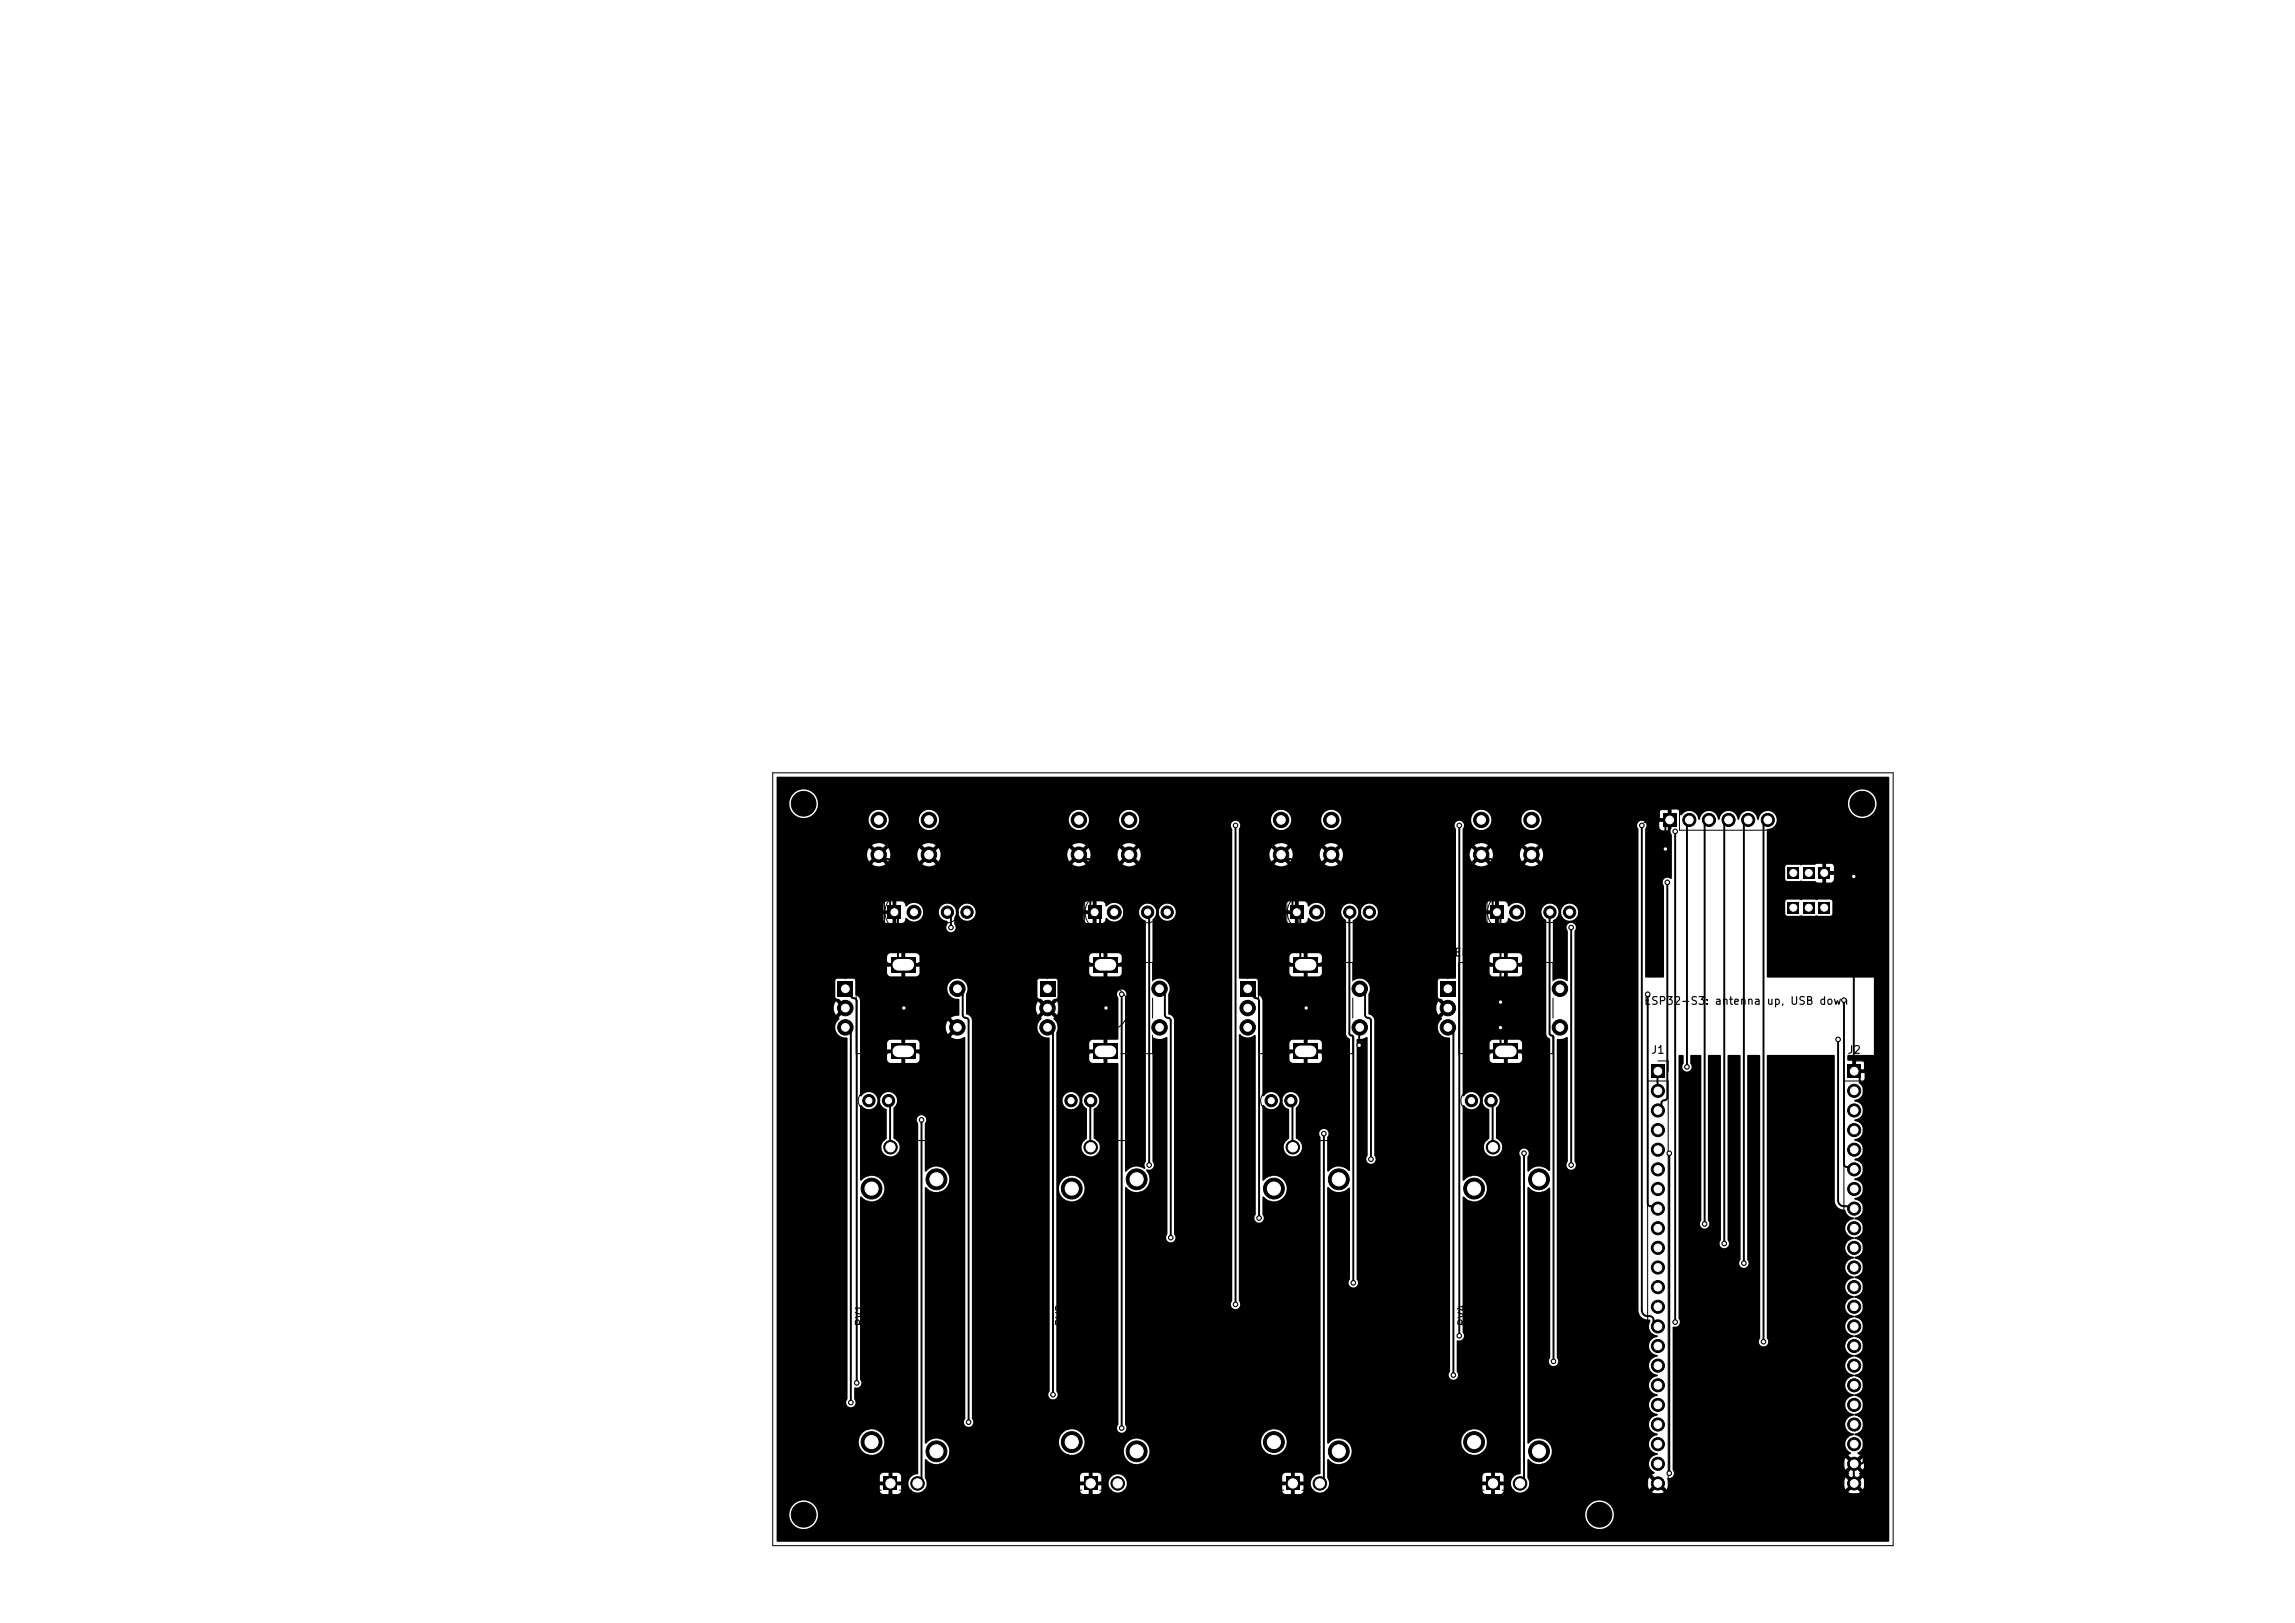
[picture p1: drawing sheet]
<svg xmlns="http://www.w3.org/2000/svg" width="297mm" height="210mm" viewBox="0 0 297 210" stroke-linecap="round" stroke-linejoin="round" font-family="sans-serif">
<defs><g id="words">
<g font-size="1">
<text x="214.1" y="107.1" transform="rotate(-90 214.1 107.1)">J4</text>
<text x="188.1" y="124">ENC4</text>
<text x="212.7" y="130.3">ESP32-S3: antenna</text>
<text x="228.5" y="130.3">up, USB down</text>
<text x="213.6" y="136.6">J1</text>
<text x="239" y="136.6">J2</text>
<text x="112" y="171.7" transform="rotate(-90 112 171.7)">RV1</text>
<text x="137.9" y="171.7" transform="rotate(-90 137.9 171.7)">RV2</text>
<text x="190" y="171.7" transform="rotate(-90 190 171.7)">RV4</text>
</g>
</g></defs>
<g fill="#000">
<path d="M114.8 117.1h1.8v1.8h-1.8zM140.8 117.1h1.8v1.8h-1.8zM166.9 117.1h1.8v1.8h-1.8zM192.8 117.1h1.8v1.8h-1.8zM215.2 105.2h1.7v1.7h-1.7zM231.3 112.2h1.5v1.5h-1.5zM231.3 116.7h1.5v1.5h-1.5zM233.3 112.2h1.5v1.5h-1.5zM233.3 116.7h1.5v1.5h-1.5zM235.3 112.2h1.5v1.5h-1.5zM235.3 116.7h1.5v1.5h-1.5zM100.5 100.6l143.9-.1 .1 .1v98.8l-.1 .1h-143.8l-.1-3.6h1.6a1.85 1.85 0 0 0 1.9 2 1.85 1.85 0 0 0 1.9-2h99.2v.2a1.85 1.85 0 0 0 2.9 1.5 1.85 1.85 0 0 0 0-3.2 1.85 1.85 0 0 0-2.9 1.5h-99.2l-.1-.3a1.85 1.85 0 0 0-1.9-1.5 1.85 1.85 0 0 0-1.8 1.8h-1.6v-4.9h13.4v.7h.8v.5h-.8v.9l.4 .2h.7v-.8h.5v.8h.9l.2-.4v-.7h-.8v-.3h1.8a1.19 1.19 0 0 0 1.5 1.2 1.19 1.19 0 0 0 .6-1.9v-.2h20.1v.7h.8v.5h-.8v.9l.4 .2h.7v-.8h.5v.8h.7l.3-.1 .1-.3v-.7h-.8v-.3h1.8v.1a1.18 1.18 0 0 0 1.7 1 1.18 1.18 0 0 0 .2-2h20.5v.7h.9v.5h-.9l.1 .9 .4 .2h.7v-.8h.5v.8h.8l.3-.4v-.7h-.8v-.3h1.7a1.19 1.19 0 0 0 1.6 1.2 1.19 1.19 0 0 0 .5-1.9v-.2h20.1v.7h.9v.5h-.9l.1 .9 .4 .2h.7v-.8h.5v.8h.7l.3-.1 .1-.3v-.7h-.8v-.3h1.7v.1a1.19 1.19 0 0 0 1.7 1 1.19 1.19 0 0 0 .5-1.8v-2.3l.1-.1a1.67 1.67 0 0 0 2.5 .3 1.67 1.67 0 0 0 0-2.5 1.67 1.67 0 0 0-2.5 .2l-.1-.1v-33l.1-.1a1.74 1.74 0 0 0 2.7 .1l.1 .1v21.9a.61 .61 0 0 0 .1 .9 .61 .61 0 0 0 .8-.1 .61 .61 0 0 0 0-.8v-41.2l.1-.1a1.98 1.98 0 0 0 1.2-.2l.1 16.1a.62 .62 0 0 0 .1 .9 .62 .62 0 0 0 .8-.1 .62 .62 0 0 0 0-.8v-29.9a.61 .61 0 0 0-.1-.8 .61 .61 0 0 0-.9 0 .61 .61 0 0 0 .1 .9v6.3l-.1 .2-.2-.2a1.53 1.53 0 0 0-1.6 .1v-7.8a1.17 1.17 0 0 0 .7-1.2h.3v.2a1.1 1.1 0 0 0 1.7 .9 1.1 1.1 0 0 0 0-1.9 1.1 1.1 0 0 0-1.7 .8h-.3v-.1a1.11 1.11 0 0 0-1.8-.6 1.11 1.11 0 0 0 .2 1.8v14.7a.98 .98 0 0 0 .5 .8v16.9l-.1 .1a1.78 1.78 0 0 0-2.7 .1l-.1-.1v-1.8a.62 .62 0 0 0 0-.9 .62 .62 0 0 0-.9 0 .62 .62 0 0 0 0 .9v40.9l-.1 .2a1.18 1.18 0 0 0-1.2 1.1h-1.7v-.2h.8l-.1-.9-.4-.2h-.6v.8h-.5v-.8h-.9l-.3 .4h-20.1v-2.1l.1-.1h.2a1.65 1.65 0 0 0 2.4 .2 1.65 1.65 0 0 0-.2-2.5h14.9v.2a1.66 1.66 0 0 0 2.5 1.3 1.66 1.66 0 0 0 0-2.8 1.66 1.66 0 0 0-2.5 1.3l-14.9-.1a1.78 1.78 0 0 0-2.4 .4l-.1-.1v-33l.1-.1h.2a1.69 1.69 0 0 0 2.6 .1l.1 .1v11.8a.61 .61 0 0 0 .1 .8 .61 .61 0 0 0 .8 0 .61 .61 0 0 0 0-.9v-31l.1-.1a1.98 1.98 0 0 0 1.2-.2l.1 15.4a.62 .62 0 0 0 0 .8 .62 .62 0 0 0 .9 0 .62 .62 0 0 0-.1-.9v-17.4a1 1 0 0 0-.7-.9v-.9h8.8v.5l.3 .5 .7-.7 .2 .2 .1 .1-.7 .8 .1 .1a1.33 1.33 0 0 0-.4 1.6 1.33 1.33 0 0 0 1.4 .8l.1 .2v43.1a.62 .62 0 0 0-.1 .8 .62 .62 0 0 0 .9 0 .62 .62 0 0 0 0-.8v-4l.2-.1a.63 .63 0 0 0 .7-.3 .63 .63 0 0 0-.1-.7v-17.5l.1-.1a1.67 1.67 0 0 0 2.5 .3 1.67 1.67 0 0 0 0-2.5 1.67 1.67 0 0 0-2.5 .2l-.1-.1v-9.6l.1-.1a1.13 1.13 0 0 0 1.3 .5 1.13 1.13 0 0 0 .8-1.2h.4v.2a1.16 1.16 0 0 0 .8 1v3.9a1.18 1.18 0 0 0-.4 1.8 1.18 1.18 0 0 0 1.8 0 1.18 1.18 0 0 0-.4-1.8l-.1-.2v-3.9a1.11 1.11 0 0 0-.1-1.8 1.11 1.11 0 0 0-1.6 .8h-.4v-.1a1.12 1.12 0 0 0-.9-.9 1.12 1.12 0 0 0-1.2 .6l-.1-.2v-6.7h3.5v.8h.7v.5h-.7v.8l.1 .3 .3 .1h1.4v-.7h.5v.7h1.5l.2-.1 .2-.3v-.8h-.8v-.5h.8v-.9l-.2-.2-.2-.2h-1.5v.8h-.5v-.8h-1.4l-.3 .2-.1 .3h-3.5v-11.2h3.5v.8h.7v.5h-.7v.8l.1 .3 .3 .1h1.4v-.7h.5v.7h1.5l.2-.1 .2-.3v-.8h-.8v-.5h.8v-.9l-.2-.2-.2-.2h-1.5v.8h-.5v-.8h-1.4l-.3 .2-.1 .3h-3.5v-6.7h3v.7h1.1l-.1 .2 .1 .3h-1.1v.7l.2 .3 .2 .1h.8v-1l.2 .1 .3-.1v1h.7a.67 .67 0 0 0 .5-.6h.1a1.21 1.21 0 0 0 1.8 .1 1.21 1.21 0 0 0 0-1.8 1.21 1.21 0 0 0-1.8 .2h-.1a.65 .65 0 0 0-.5-.7h-.7v1.1l-.2-.1-.3 .1v-1.1l-.9 .1-.3 .4h-3v-6.6h.9v.4l.3 .6 .7-.7 .3 .3-.7 .7a1.48 1.48 0 0 0 1.8 0l-.7-.7 .3-.3 .7 .7 .3-.6v-.4h3.5v.4l.3 .6 .7-.7 .3 .3-.7 .7 .1 .1a1.49 1.49 0 0 0 1.7-.1l-.7-.7 .3-.3 .7 .7 .1-.1a1.49 1.49 0 0 0-.1-1.7l-.7 .7-.3-.3 .7-.7-.1-.1a1.49 1.49 0 0 0-1.7 .1l.7 .7-.3 .3-.7-.7-.3 .8h-3.5l-.3-.8-.7 .7-.3-.3 .7-.7-.1-.1a1.49 1.49 0 0 0-1.7 .1l.7 .7-.3 .3-.7-.7-.3 .8h-.9v-3.3a.62 .62 0 0 0-.1-.9 .62 .62 0 0 0-.8 .1 .62 .62 0 0 0 0 .9v19.2l-.1 .1h-2l-.2 .3v2.1l.1 .2 .3 .1 .7 .7h-.1l-.2 .3-.7-.7-.3 .7h-8.8v-1.7a1.32 1.32 0 0 0-.2-1.6 1.32 1.32 0 0 0-1.7-.1l-.1-.1v-7.6v-.2a1.1 1.1 0 0 0 .7-1.1h.3v.2a1.1 1.1 0 0 0 1.7 .9 1.1 1.1 0 0 0 0-1.9 1.1 1.1 0 0 0-1.7 .8h-.3l-.1-.1a1.11 1.11 0 0 0-1.7-.6 1.11 1.11 0 0 0 .2 1.8v14.7a.98 .98 0 0 0 .5 .8v16.9l-.1 .1a1.78 1.78 0 0 0-2.8 .1l-.1-.1v-4.3a.62 .62 0 0 0 .1-.9 .62 .62 0 0 0-.9 0 .62 .62 0 0 0 0 .9v43.4l-.1 .2a1.18 1.18 0 0 0-1.2 1.1h-1.7v-.2h.8l-.1-.9-.4-.2h-.6v.8h-.5v-.8h-.9l-.3 .4h-20.5l-.1-.1a1.18 1.18 0 0 0-1.8 1h-1.8v-.2h.8v-.9l-.4-.2h-.7v.8h-.5v-.8h-.9l-.2 .4h-20.1v-2.1l.1-.1h.1a1.65 1.65 0 0 0 2.5 .2 1.65 1.65 0 0 0-.2-2.5h14.8v.2a1.66 1.66 0 0 0 1.2 1.5 1.66 1.66 0 0 0 1.8-.5h5.4v.2a1.65 1.65 0 0 0 2.5 1.3 1.65 1.65 0 0 0 .2-2.7h15.1v.2a1.66 1.66 0 0 0 2.5 1.3 1.66 1.66 0 0 0 0-2.8 1.66 1.66 0 0 0-2.5 1.3l-15.2-.1a1.65 1.65 0 0 0-2.6 1.3h-5.4l.1-.2a1.66 1.66 0 0 0-.9-2.5 1.66 1.66 0 0 0-2.2 1.5l-14.9-.1a1.78 1.78 0 0 0-2.3 .4l-.1-.1v-33l.1-.1h.1a1.66 1.66 0 0 0 2.4 .2 1.66 1.66 0 0 0 0-2.5 1.66 1.66 0 0 0-2.5 .3l-.1-.1v-6.2a.61 .61 0 0 0-.1-.8 .61 .61 0 0 0-.8 0 .61 .61 0 0 0 0 .9v45.2l-.1 .2a1.18 1.18 0 0 0-1.1 1.1h-1.8v-.2h.8v-.9l-.4-.2h-.7v.8h-.5v-.8h-.9l-.2 .4h-13.4v-4.5h10.6v.2a1.66 1.66 0 0 0 2.6 1.3 1.66 1.66 0 0 0 0-2.8 1.66 1.66 0 0 0-2.6 1.3h-10.6v-56.2h7.4v.5l.3 .5 .7-.7 .2 .2 .2 .1-.8 .8 .1 .1a1.33 1.33 0 0 0-.4 1.6 1.33 1.33 0 0 0 1.4 .8l.1 .2v46.6a.62 .62 0 0 0 0 .9 .62 .62 0 0 0 .9 0 .62 .62 0 0 0-.1-.9v-1.4l.2-.1a.63 .63 0 0 0 .7-.3 .63 .63 0 0 0-.1-.7v-23.6l.1-.1a1.67 1.67 0 0 0 2.5 .3 1.67 1.67 0 0 0 0-2.5 1.67 1.67 0 0 0-2.4 .2l-.2-.1v-9.6l.1-.1a1.13 1.13 0 0 0 1.3 .5 1.13 1.13 0 0 0 .8-1.2h.4v.2a1.16 1.16 0 0 0 .8 1v3.9a1.18 1.18 0 0 0-.4 1.8 1.18 1.18 0 0 0 1.9 0 1.18 1.18 0 0 0-.5-1.8l-.1-.2v-3.9a1.11 1.11 0 0 0-.1-1.8 1.11 1.11 0 0 0-1.6 .8h-.4v-.1a1.12 1.12 0 0 0-.9-.9 1.12 1.12 0 0 0-1.1 .6l-.2-.2v-6.7h3.5v.8h.7v.5h-.7v.8l.1 .3 .4 .1h1.3v-.7h.5v.7h1.6l.3-.4v-.8h-.7v-.5h.7v-.8l-.1-.3-.4-.2h-1.4v.8h-.5v-.8h-1.4l-.3 .2-.1 .3h-3.5v-2.2h11.1v.5l.3 .5 .7-.7 .1 .1 .3 .2-.8 .8a1.7 1.7 0 0 0 1.9 0v49.4a.61 .61 0 0 0 .1 .9 .61 .61 0 0 0 .8-.1 .61 .61 0 0 0 0-.9v-51.4a1 1 0 0 0-.8-.9v-.9h9.1v.5l.2 .5 .8-.7 .2 .2 .1 .1-.7 .8 .1 .1a1.33 1.33 0 0 0-.5 1.6 1.33 1.33 0 0 0 1.5 .8v.2v45.6a.62 .62 0 0 0 0 .9 .62 .62 0 0 0 .9 0 .62 .62 0 0 0 0-.9v-26.3h.3a1.66 1.66 0 0 0 2.3 1.6 1.66 1.66 0 0 0 .5-2.8 1.66 1.66 0 0 0-2.7 .9l-.1 .3h-.3v-5.3h3.3a1.18 1.18 0 0 0 .9 1.2 1.18 1.18 0 0 0 1.4-.8 1.18 1.18 0 0 0-.7-1.4l-.1-.2v-3.7a1.11 1.11 0 0 0 .6-1.7 1.11 1.11 0 0 0-1.8-.1 1.11 1.11 0 0 0 .4 1.7v3.9l-.1 .1a1.16 1.16 0 0 0-.6 1h-3.3v-6.1h.8v.2a1.1 1.1 0 0 0 1.7 .9 1.1 1.1 0 0 0 0-1.9 1.1 1.1 0 0 0-1.7 .8h-.8v-7.3h4.3v.8h.7v.5h-.7v.8l.2 .4h1.6v-.7h.5v.7h1.3l.1 .1v46.8a.62 .62 0 0 0 .1 .8 .62 .62 0 0 0 .9 0 .62 .62 0 0 0-.1-.9v-30.6l.1-.1a1.68 1.68 0 0 0 2.4 .3 1.68 1.68 0 0 0 .2-2.5 .34 .34 0 0 1 .5 0 .64 .64 0 0 0 .3-1.1v-15.9l.2-.2a1.75 1.75 0 0 0 1.7 0l.1 25.5a.62 .62 0 0 0 0 .9 .62 .62 0 0 0 .9-.1 .62 .62 0 0 0-.1-.8v-27.6a1 1 0 0 0-.7-.9v-2.6a1.32 1.32 0 0 0-.3-1.6 1.32 1.32 0 0 0-1.6-.1l-.2-.1v-7.8l.4-.5 .1-.6h.4a1.1 1.1 0 0 0 1.5 1.2 1.1 1.1 0 0 0 .3-1.9 1.1 1.1 0 0 0-1.8 .6v.1h-.4v-.1a1.11 1.11 0 0 0-1.9-.5 1.11 1.11 0 0 0 .6 1.8v31.2a.85 .85 0 0 0-.1 .9l-.1 .1a1.78 1.78 0 0 0-2.4 .3l-.1-.1v-22.4a.62 .62 0 0 0 0-.9 .62 .62 0 0 0-.9 0 .62 .62 0 0 0 0 .9v5.3l-.1 .1h-1.3v.8h-.5v-.8h-1.4l-.3 .2-.1 .3h-4.3v-1.5a1.47 1.47 0 0 0-.4-1.7l.1-.1-.7-.8 .3-.2v-.1l.8 .7a1.48 1.48 0 0 0 0-1.7l-.8 .7v-.2l-.3-.1 .7-.7 .3-.1 .2-.2v-2.1l-.3-.3-2.2 .1-.1 .2v2.1a.45 .45 0 0 0 .5 .3l.6 .7h-.1l-.2 .3-.8-.7-.2 .7h-9.1v-1.7a1.31 1.31 0 0 0-.7-1.9 1.31 1.31 0 0 0-1.7 1.2 1.31 1.31 0 0 0 1.5 1.3l.1 .2-.1 2-.6 .1-.5 .2 .8 .8-.3 .1-.1 .2-.7-.7-.3 .7h-11.1v-3.2a1.04 1.04 0 0 0-.6-.9v-1.8l-.1-.2-2.3-.1-.2 .3v2.1l.1 .2 .4 .1 .7 .7h-.2l-.2 .3-.7-.7-.3 .7h-7.4v-6.5h14.3v.8h.7v.5h-.7v.8l.1 .3 .4 .1h1.3v-.7h.5v.7h1.6l.3-.4v-.8h-.7v-.5h.7v-.8h22v.8h.7v.5h-.7v.8l.2 .4h1.6v-.7h.5v.7h1.5l.2-.1 .2-.3v-.8h-.8v-.5h.8v-.9l-.2-.2-.3-.2h-1.4v.8h-.5v-.8h-1.4l-.3 .2-.1 .3h-22l-.1-.3-.3-.2h-1.5v.8h-.5v-.8h-1.4l-.3 .2-.1 .3h-14.3v-6.7h13.8v.7h1.1l-.1 .2 .1 .3h-1.1l.1 .7 .1 .3 .2 .1h.8v-1l.2 .1 .3-.1v1h.7a.67 .67 0 0 0 .5-.6h.2a1.2 1.2 0 0 0 1.3 .3 1.2 1.2 0 0 0 .8-1.2h2v.2a1.27 1.27 0 0 0 1.1 1.1v.3a.62 .62 0 0 0 0 .9 .62 .62 0 0 0 .9 0 .62 .62 0 0 0 0-.9v-.8l.2-.4v-.4h.3v.2a1.1 1.1 0 0 0 1.7 .9 1.1 1.1 0 0 0 0-1.9h14.6v.7h1l-.1 .2 .1 .3h-1v.7l.1 .3 .2 .1h.8v-1l.2 .1 .3-.1v1h.8a.84 .84 0 0 0 .4-.6h.2a1.21 1.21 0 0 0 1.7 .1 1.21 1.21 0 0 0 0-1.8 1.21 1.21 0 0 0-1.8 .2h-.1a.65 .65 0 0 0-.5-.7h-.7v1.1l-.2-.1-.3 .1v-1.1l-.9 .1-.2 .4h-14.6a1.1 1.1 0 0 0-1.7 .8h-.3v-.1a1.1 1.1 0 0 0-1.2-.9 1.1 1.1 0 0 0-1 1h-2a1.26 1.26 0 0 0-.9-1 1.26 1.26 0 0 0-1.4 .4v-.1a.51 .51 0 0 0-.5-.6h-.7v1.1l-.2-.1-.3 .1v-1.1l-.9 .1-.3 .4h-13.8v-6.6h11.7l.1 .4 .2 .6 .7-.7 .3 .3-.7 .7a1.48 1.48 0 0 0 1.8 0l-.7-.7 .3-.3 .7 .7 .3-.6v-.4h3.5l.1 .4 .2 .6 .7-.7 .3 .3-.7 .7 .1 .1a1.49 1.49 0 0 0 1.7-.1l-.7-.7 .3-.3 .7 .7 .3-.6v-.4h16.4l.1 .4 .2 .6 .7-.7 .4 .3-.7 .7v.1a1.49 1.49 0 0 0 1.7-.1l-.7-.7 .3-.3 .7 .7 .3-.6v-.4h3.5l.1 .4 .2 .6 .7-.7 .4 .3-.7 .7v.1a1.49 1.49 0 0 0 1.7-.1l-.7-.7 .3-.3 .7 .7 .1-.1a1.49 1.49 0 0 0-.1-1.7l-.7 .7-.3-.3 .7-.7-.1-.1a1.49 1.49 0 0 0-1.6 .1l.7 .7-.4 .3-.7-.7-.3 .8h-3.5l-.3-.8-.7 .7-.3-.3 .7-.7-.1-.1a1.49 1.49 0 0 0-1.6 .1l.7 .7-.4 .3-.7-.7-.3 .8h-16.4l-.3-.8-.7 .7-.3-.3 .7-.7-.1-.1a1.49 1.49 0 0 0-1.7 .1l.7 .7-.3 .3-.7-.7-.3 .8h-3.5l-.3-.8-.7 .7-.3-.3 .7-.7-.1-.1a1.49 1.49 0 0 0-1.7 .1l.7 .7-.3 .3-.7-.7-.3 .8h-11.7v-4.5h11.9a1.3 1.3 0 0 0 1.3 1.4 1.3 1.3 0 0 0 1.3-1.4h3.9v.2a1.3 1.3 0 0 0 1.4 1.2 1.3 1.3 0 0 0 1.2-1.4h16.8v.2a1.3 1.3 0 0 0 1.4 1.2 1.3 1.3 0 0 0 1.2-1.4h3.9v.2a1.3 1.3 0 0 0 1 1.2 1.3 1.3 0 0 0 1.5-.7h12l.2 .6-.1 61.1a.61 .61 0 0 0 .1 .8 .61 .61 0 0 0 .9 0 .61 .61 0 0 0-.1-.9v-34.4l.2-.1a1.38 1.38 0 0 0 1.8 .1h.1l.1 .1v23.1a.62 .62 0 0 0 0 .9 .62 .62 0 0 0 .9 0 .62 .62 0 0 0 0-.9v-2.2l.1-.1a1.67 1.67 0 0 0 2.5 .3 1.67 1.67 0 0 0 0-2.5 1.67 1.67 0 0 0-2.5 .2l-.1-.1v-9.6l.1-.1a1.13 1.13 0 0 0 1.3 .5 1.13 1.13 0 0 0 .8-1.2h.4v.2a1.16 1.16 0 0 0 .8 1v3.9a1.18 1.18 0 0 0-.4 1.8 1.18 1.18 0 0 0 1.8 0 1.18 1.18 0 0 0-.4-1.8l-.1-.2v-3.9a1.11 1.11 0 0 0-.1-1.8 1.11 1.11 0 0 0-1.6 .8h-.4v-.1a1.12 1.12 0 0 0-.9-.9 1.12 1.12 0 0 0-1.2 .6l-.1-.2v-6.7h3.5v.8h.7v.5h-.7v.8l.1 .3 .3 .1h1.4v-.7h.5v.7h1.6l.3-.4v-.8h-.8v-.5h.8v-.8l-.2-.3-.3-.2h-1.4v.8h-.5v-.8h-1.4l-.3 .2-.1 .3h-3.5v-5.4a1.04 1.04 0 0 0-.6-.9v-1.8l-.2-.2-2.2-.1h-.1v-2.8h6.6v.8h.7v.5h-.7v.8l.2 .4h1.6v-.7h.5v.7h1.4l.3-.1 .2-.3v-.8h-.8v-.5h.8v-.9l-.2-.2-.2-.2h-1.5v.8h-.5v-.8h-1.4l-.3 .2-.1 .3h-6.6v-6.7h6.1v.7h1v.2v.3h-1v.7l.2 .3 .2 .1h.8v-1l.2 .1 .3-.1v1h.7a.84 .84 0 0 0 .5-.6h.1a1.21 1.21 0 0 0 1.8 .1 1.21 1.21 0 0 0-.1-1.8 1.21 1.21 0 0 0-1.7 .2h-.1a.65 .65 0 0 0-.5-.7h-.7v1.1l-.2-.1-.3 .1v-1.1l-.9 .1-.3 .4h-6.1v-6.6h4v.4l.3 .6 .7-.7 .3 .3-.7 .7a1.48 1.48 0 0 0 1.8 0l-.7-.7 .3-.3 .7 .7 .2-.6 .1-.4h3.5v.4l.3 .6 .7-.7 .3 .3-.7 .7 .1 .1a1.49 1.49 0 0 0 1.7-.1l-.7-.7 .3-.3 .7 .7 .1-.1a1.49 1.49 0 0 0-.1-1.7l-.7 .7-.3-.3 .7-.7-.1-.1a1.49 1.49 0 0 0-1.7 .1l.7 .7-.3 .3-.7-.7-.3 .8h-3.5l-.3-.8-.7 .7-.3-.3 .7-.7-.1-.1a1.49 1.49 0 0 0-1.7 .1l.7 .7-.3 .3-.7-.7-.3 .8h-4v-3.3a.61 .61 0 0 0-.2-.9 .61 .61 0 0 0-.8 .4h-12l.1-.7h17.1a1.3 1.3 0 0 0 1.3 1.4 1.3 1.3 0 0 0 1.3-1.4h3.9v.2a1.3 1.3 0 0 0 1.4 1.2 1.3 1.3 0 0 0 1.2-1.4h16.8v.2a1.3 1.3 0 0 0 1.4 1.2 1.3 1.3 0 0 0 1.2-1.4h3.9v.2a1.3 1.3 0 0 0 1 1.2 1.3 1.3 0 0 0 1.4-.7h12.6l.1 .6 .1 62.5a1.3 1.3 0 0 0 1.4 1l.1 .2a1.2 1.2 0 0 0 .9 1.8v.1a1.38 1.38 0 0 0-1.1 1.2 1.22 1.22 0 0 0 1.1 1.2v.2a1.38 1.38 0 0 0-1.1 1.1 1.22 1.22 0 0 0 1.1 1.3v.1a1.38 1.38 0 0 0-1.1 1.2 1.22 1.22 0 0 0 1.1 1.2v.2a1.38 1.38 0 0 0-1.1 1.1 1.22 1.22 0 0 0 1.1 1.3v.1a1.38 1.38 0 0 0-1.1 1.1 1.22 1.22 0 0 0 1.1 1.3v.1a1.38 1.38 0 0 0-1.1 1.2 1.2 1.2 0 0 0 1.1 1.2v.2a1.38 1.38 0 0 0-1.1 1.1 1.58 1.58 0 0 0 .8 1.3l-.4 .2 .6 .7h-.2l-.1 .3-.7-.6a1.34 1.34 0 0 0 0 1.5l.7-.6 .1 .2 .2 .1-.6 .7a1.34 1.34 0 0 0 1.5 0l-.6-.7 .3-.1v-.2l.7 .6a1.75 1.75 0 0 0 .1-1.4 .68 .68 0 0 0 .7-.4 .68 .68 0 0 0 0-.7v-18.4l.1-.2a.63 .63 0 0 0 .7-.2 .63 .63 0 0 0-.1-.8v-34l.1-.1 .6 .1v1a.61 .61 0 0 0 0 .9 .61 .61 0 0 0 .9-.1 .61 .61 0 0 0-.1-.8v-1l.1-.1h1.3l.1 .1v21.4a.61 .61 0 0 0 0 .8 .61 .61 0 0 0 .9 0 .61 .61 0 0 0-.1-.9v-21.3l.1-.1h1.5l.1 .1v23.9a.61 .61 0 0 0 .1 .9 .61 .61 0 0 0 .8-.1 .61 .61 0 0 0 0-.9v-23.8l.1-.1h1.4l.2 .1-.1 26.4a.61 .61 0 0 0 .1 .9 .61 .61 0 0 0 .9-.1 .61 .61 0 0 0-.1-.8v-26.4l.1-.1h1.5l.1 .1v36.6a.61 .61 0 0 0 0 .9 .61 .61 0 0 0 .9-.1 .61 .61 0 0 0-.1-.9v-36.5l.1-.1h8.6l.1 .1 .1 19a1.26 1.26 0 0 0 1.3 .9 1.5 1.5 0 0 0 1.1 1.1v.2a1.18 1.18 0 0 0-1.1 1.1 1.18 1.18 0 0 0 1.1 1.2v.1a1.38 1.38 0 0 0-1.1 1.2 1.22 1.22 0 0 0 1.1 1.2v.2a1.38 1.38 0 0 0-1.1 1.1 1.22 1.22 0 0 0 1.1 1.3v.1a1.38 1.38 0 0 0-1.1 1.2 1.22 1.22 0 0 0 1.1 1.2v.2a1.38 1.38 0 0 0-1.1 1.1 1.2 1.2 0 0 0 1.1 1.3v.1a1.38 1.38 0 0 0-1.1 1.1 1.22 1.22 0 0 0 1.1 1.3v.1a1.38 1.38 0 0 0-1.1 1.2 1.22 1.22 0 0 0 1.1 1.2v.2a1.38 1.38 0 0 0-1.1 1.1 1.22 1.22 0 0 0 1.1 1.3v.1a1.38 1.38 0 0 0-1.1 1.2 1.22 1.22 0 0 0 1.1 1.2v.2a1.38 1.38 0 0 0-1.1 1.1 1.22 1.22 0 0 0 1.1 1.3v.1a1.38 1.38 0 0 0-1.1 1.1 1.22 1.22 0 0 0 1.1 1.3v.1a1.38 1.38 0 0 0-1.1 1.2 1.44 1.44 0 0 0 .8 1.2l-.4 .3 .6 .6-.2 .1-.1 .3-.7-.7v.1a1.34 1.34 0 0 0 0 1.5l.7-.7 .1 .3 .2 .1-.6 .6 .1 .2-.1 .1 .6 .7h-.2l-.1 .3-.7-.6a1.33 1.33 0 0 0 0 1.5l.7-.6 .1 .2 .2 .1-.6 .7a1.34 1.34 0 0 0 1.5 0l-.6-.7 .3-.1v-.2l.7 .6a1.34 1.34 0 0 0 0-1.5l-.7 .6v-.2l-.3-.1 .6-.7-.1-.1 .1-.2-.6-.6 .3-.2v-.2l.7 .7a1.33 1.33 0 0 0 0-1.6l-.7 .7v-.2l-.3-.2 .6-.6-.3-.2v-.2a1.17 1.17 0 0 0 .7-1.3 1.17 1.17 0 0 0-1.1-.9v-.1l.1-.1a1.17 1.17 0 0 0 1-1.2 1.17 1.17 0 0 0-1.1-1.1v-.2l.1-.1a1.17 1.17 0 0 0 1-1.2 1.17 1.17 0 0 0-1.1-1.1v-.1l.1-.1a1.17 1.17 0 0 0 1-1.2 1.17 1.17 0 0 0-1.1-1.1v-.2h.1a1.17 1.17 0 0 0 1-1.2 1.17 1.17 0 0 0-1.1-1.2v-.1l.1-.1a1.17 1.17 0 0 0 1-1.2 1.17 1.17 0 0 0-1.1-1.1v-.1l.1-.1a1.17 1.17 0 0 0 1-1.2 1.17 1.17 0 0 0-1.1-1.1v-.2l.1-.1a1.17 1.17 0 0 0 1-1.2 1.17 1.17 0 0 0-1.1-1.1v-.1l.1-.1a1.17 1.17 0 0 0 1-1.2 1.17 1.17 0 0 0-1.1-1.1v-.2h.1a1.17 1.17 0 0 0 1-1.2 1.17 1.17 0 0 0-1.1-1.2v-.1l.1-.1a1.17 1.17 0 0 0 1-1.2 1.17 1.17 0 0 0-1.1-1.1v-.1l.1-.1a1.17 1.17 0 0 0 1-1.2 1.17 1.17 0 0 0-1.1-1.1v-.2l.1-.1a1.17 1.17 0 0 0 1-1.2 1.17 1.17 0 0 0-1.1-1.1v-.1l.1-.1a1.17 1.17 0 0 0 1-1.2 1.17 1.17 0 0 0-1.1-1.1v-.2h.1a1.17 1.17 0 0 0 1-1.2 1.17 1.17 0 0 0-1.1-1.2v-.1l.1-.1a1.17 1.17 0 0 0 1-1.2 1.17 1.17 0 0 0-1.1-1.1v-.1l.1-.1a1.17 1.17 0 0 0 1-1.2 1.17 1.17 0 0 0-1.1-1.1v-.2l.1-.1a1.17 1.17 0 0 0 1-1.2 1.17 1.17 0 0 0-1.1-1.1v-.1l.1-.1a1.17 1.17 0 0 0 1-.9 1.17 1.17 0 0 0-.6-1.3l.1-.1a.62 .62 0 0 0 .7-.5v-.6h-.9l.1-.2-.1-.3h.9v-.7l-.1-.3-.3-.1h-.7v.9l-.2-.1-.3 .1v-.9l-.6-.1v-.6l.1-.1h3.3v-10h-13.7l-.1-.1-.1-9.7h2.4v1.6l.3 .2h1.6l.2-.1 .2 .1h1.6l.2-.1 .2 .1h1.6l.2-.2v-1.6l-.2-.3h-1.6l-.2 .1-.2-.1h-1.6l-.2 .1-.2-.1h-1.6l-.3 .3h-2.4v-4.5h2.4v1.6l.3 .2h1.6l.2-.1 .2 .1h1.6l.3 .2h.6v-.9l.2 .1 .3-.1v.9l.8-.1 .2-.3v-.6h-.8v-.2v-.3h.8v-.7l-.4-.3h-.6v.9l-.2-.1-.3 .1v-.9h-.6l-.3 .2h-1.6l-.2 .1-.2-.1h-1.6l-.3 .3h-2.4v-4.8l.1-.1a1.16 1.16 0 0 0 1.2-1.2 1.16 1.16 0 0 0-1.1-1.2 1.16 1.16 0 0 0-1.2 1.1l-.1 .1a1.35 1.35 0 0 0-1.4-1.2 1.21 1.21 0 0 0-1 1.1l-.2 .1a1.35 1.35 0 0 0-1.3-1.2 1.21 1.21 0 0 0-1.1 1.1l-.1 .1a1.35 1.35 0 0 0-1.3-1.2 1.21 1.21 0 0 0-1.1 1.1l-.1 .1a1.35 1.35 0 0 0-1.4-1.2l-.5 .2-.4 .4-.2-.1a.54 .54 0 0 0-.4-.7h-.7v1l-.2-.1-.3 .1v-1l-.7 .1-.2 .1-.2 .2v.7h.9v.2v.3h-.9v.8l.2 .2 .2 .1h.7v-.9l.2 .1 .3-.1v.7a.71 .71 0 0 0 .1 .8v5.6l-.2 .1a.63 .63 0 0 0-.9 .1 .63 .63 0 0 0 0 .8v11.8l-.1 .1h-2.2l-.1-.1v-19.2a.61 .61 0 0 0-.2-.9 .61 .61 0 0 0-.8 .4h-12.6l.1-.1a1.3 1.3 0 0 0-.9-1.8 1.3 1.3 0 0 0-1.6 1.2h-3.9v-.1a1.3 1.3 0 0 0-1.4-1.1 1.3 1.3 0 0 0-1.2 1.2h-16.8v-.1a1.3 1.3 0 0 0-1.4-1.1 1.3 1.3 0 0 0-1.2 1.2h-3.9v-.1a1.3 1.3 0 0 0-1.4-1.1 1.3 1.3 0 0 0-1.2 1.2h-17.1v-.1a1.3 1.3 0 0 0-1.4-1.1 1.3 1.3 0 0 0-1.2 1.2h-3.9v-.1a1.3 1.3 0 0 0-1.3-1.1 1.3 1.3 0 0 0-1.3 1.2h-16.8v-.1a1.3 1.3 0 0 0-1.4-1.1 1.3 1.3 0 0 0-1.2 1.2h-3.9v-.1a1.3 1.3 0 0 0-1.4-1.1 1.3 1.3 0 0 0-1.2 1.2h-11.9v-2.1h1.6v.2a1.85 1.85 0 0 0 2 1.8 1.85 1.85 0 0 0 1.8-2h133.2v.2a1.85 1.85 0 0 0 2.9 1.5 1.85 1.85 0 0 0 0-3.2 1.85 1.85 0 0 0-2.9 1.5h-133.2l-.1-.3a1.85 1.85 0 0 0-1.9-1.5 1.85 1.85 0 0 0-1.8 1.8h-1.6z"/>
<path d="M108.4 126.9h2v2h-2zM115.3 123.8h3.2v2h-3.2zM115.3 135h3.2v2h-3.2zM134.6 126.9h2v2h-2zM141.5 123.8h3.2v2h-3.2zM141.5 135h3.2v2h-3.2zM160.5 126.9h2v2h-2zM167.4 123.8h3.2v2h-3.2zM167.4 135h3.2v2h-3.2zM186.4 126.9h2v2h-2zM193.3 123.8h3.2v2h-3.2zM193.3 135h3.2v2h-3.2z"/>
<path d="M213.7 137.8h1.7v1.7h-1.7zM239.1 137.8h1.7v1.7h-1.7zM114.4 191.1h1.7v1.7h-1.7zM140.3 191.1h1.7v1.7h-1.7zM166.4 191.1h1.8v1.7h-1.8zM192.3 191.1h1.8v1.7h-1.8z"/>
</g>
<g fill="#000" stroke="#000" stroke-width=".13">
<circle cx="104" cy="104" r="1.6"/>
<circle cx="113.7" cy="106.1" r="1"/>
<circle cx="113.7" cy="110.6" r="1"/>
<circle cx="118.3" cy="118" r=".9"/>
<circle cx="120.2" cy="106.1" r="1"/>
<circle cx="120.2" cy="110.6" r="1"/>
<circle cx="122.6" cy="118" r=".8"/>
<circle cx="125.1" cy="118" r=".8"/>
<circle cx="139.6" cy="106.1" r="1"/>
<circle cx="139.6" cy="110.6" r="1"/>
<circle cx="144.2" cy="118" r=".9"/>
<circle cx="146.1" cy="106.1" r="1"/>
<circle cx="146.1" cy="110.6" r="1"/>
<circle cx="148.5" cy="118" r=".8"/>
<circle cx="151.1" cy="118" r=".8"/>
<circle cx="159.9" cy="106.8" r=".3"/>
<circle cx="165.8" cy="106.1" r="1"/>
<circle cx="165.8" cy="110.6" r="1"/>
<circle cx="170.4" cy="118" r=".9"/>
<circle cx="172.3" cy="106.1" r="1"/>
<circle cx="172.3" cy="110.6" r="1"/>
<circle cx="174.7" cy="118" r=".8"/>
<circle cx="177.2" cy="118" r=".8"/>
<circle cx="188.9" cy="106.8" r=".3"/>
<circle cx="191.7" cy="106.1" r="1"/>
<circle cx="191.7" cy="110.6" r="1"/>
<circle cx="196.3" cy="118" r=".9"/>
<circle cx="198.2" cy="106.1" r="1"/>
<circle cx="198.2" cy="110.6" r="1"/>
<circle cx="200.6" cy="118" r=".8"/>
<circle cx="203.1" cy="118" r=".8"/>
<circle cx="212.5" cy="106.8" r=".3"/>
<circle cx="215.5" cy="109.9" r=".3"/>
<circle cx="215.8" cy="114.2" r=".3"/>
<circle cx="216.8" cy="107.6" r=".3"/>
<circle cx="218.6" cy="106.1" r=".85"/>
<circle cx="221.2" cy="106.1" r=".85"/>
<circle cx="223.7" cy="106.1" r=".85"/>
<circle cx="226.2" cy="106.1" r=".85"/>
<circle cx="228.8" cy="106.1" r=".85"/>
<circle cx="239.9" cy="113.4" r=".3"/>
<circle cx="241" cy="104" r="1.6"/>
<circle cx="109.4" cy="132.9" r="1"/>
<circle cx="109.4" cy="130.4" r="1"/>
<circle cx="117" cy="130.4" r=".3"/>
<circle cx="123.1" cy="120" r=".3"/>
<circle cx="123.9" cy="132.9" r="1"/>
<circle cx="123.9" cy="127.9" r="1"/>
<circle cx="135.6" cy="132.9" r="1"/>
<circle cx="135.6" cy="130.4" r="1"/>
<circle cx="143.1" cy="130.4" r=".3"/>
<circle cx="145.2" cy="128.7" r=".3"/>
<circle cx="150.1" cy="132.9" r="1"/>
<circle cx="150.1" cy="127.9" r="1"/>
<circle cx="161.5" cy="132.9" r="1"/>
<circle cx="161.5" cy="130.4" r="1"/>
<circle cx="169" cy="130.4" r=".3"/>
<circle cx="175.9" cy="135.3" r=".3"/>
<circle cx="176" cy="132.9" r="1"/>
<circle cx="176" cy="127.9" r="1"/>
<circle cx="187.4" cy="132.9" r="1"/>
<circle cx="187.4" cy="130.4" r="1"/>
<circle cx="194.2" cy="133" r=".3"/>
<circle cx="194.2" cy="129.7" r=".3"/>
<circle cx="201.9" cy="127.9" r="1"/>
<circle cx="201.9" cy="132.9" r="1"/>
<circle cx="203.3" cy="120" r=".3"/>
<circle cx="213.2" cy="128.7" r=".3"/>
<circle cx="218.3" cy="138.1" r=".3"/>
<circle cx="237.9" cy="134.5" r=".3"/>
<circle cx="238.6" cy="129.4" r=".3"/>
<circle cx="112.4" cy="142.4" r=".8"/>
<circle cx="112.8" cy="153.8" r="1.35"/>
<circle cx="115" cy="142.4" r=".8"/>
<circle cx="115.2" cy="148.4" r=".87"/>
<circle cx="119.3" cy="144.9" r=".3"/>
<circle cx="121.2" cy="152.6" r="1.35"/>
<circle cx="138.6" cy="142.4" r=".8"/>
<circle cx="138.7" cy="153.8" r="1.35"/>
<circle cx="141.1" cy="142.4" r=".8"/>
<circle cx="141.1" cy="148.4" r=".87"/>
<circle cx="147.1" cy="152.6" r="1.35"/>
<circle cx="148.7" cy="150.8" r=".3"/>
<circle cx="162.9" cy="157.6" r=".3"/>
<circle cx="164.5" cy="142.4" r=".8"/>
<circle cx="164.9" cy="153.8" r="1.35"/>
<circle cx="167.1" cy="142.4" r=".8"/>
<circle cx="167.3" cy="148.4" r=".87"/>
<circle cx="171.3" cy="146.7" r=".3"/>
<circle cx="173.3" cy="152.6" r="1.35"/>
<circle cx="177.4" cy="150" r=".3"/>
<circle cx="190.4" cy="142.4" r=".8"/>
<circle cx="190.8" cy="153.8" r="1.35"/>
<circle cx="193" cy="142.4" r=".8"/>
<circle cx="193.2" cy="148.4" r=".87"/>
<circle cx="197.2" cy="149.2" r=".3"/>
<circle cx="199.2" cy="152.6" r="1.35"/>
<circle cx="203.3" cy="150.8" r=".3"/>
<circle cx="214.6" cy="143.7" r=".85"/>
<circle cx="214.6" cy="148.8" r=".85"/>
<circle cx="214.6" cy="141.1" r=".85"/>
<circle cx="214.6" cy="153.8" r=".85"/>
<circle cx="214.6" cy="151.3" r=".85"/>
<circle cx="214.6" cy="146.2" r=".85"/>
<circle cx="214.6" cy="156.4" r=".85"/>
<circle cx="214.6" cy="158.9" r=".85"/>
<circle cx="216" cy="149.2" r=".3"/>
<circle cx="220.6" cy="158.4" r=".3"/>
<circle cx="240" cy="148.8" r=".85"/>
<circle cx="240" cy="151.3" r=".85"/>
<circle cx="240" cy="153.8" r=".85"/>
<circle cx="240" cy="156.4" r=".85"/>
<circle cx="240" cy="143.7" r=".85"/>
<circle cx="240" cy="158.9" r=".85"/>
<circle cx="240" cy="141.1" r=".85"/>
<circle cx="240" cy="146.2" r=".85"/>
<circle cx="110.9" cy="178.9" r=".3"/>
<circle cx="151.5" cy="160.1" r=".3"/>
<circle cx="159.9" cy="168.8" r=".3"/>
<circle cx="175.1" cy="166" r=".3"/>
<circle cx="188.1" cy="177.9" r=".3"/>
<circle cx="188.9" cy="172.8" r=".3"/>
<circle cx="201" cy="176.2" r=".3"/>
<circle cx="214.6" cy="166.5" r=".85"/>
<circle cx="214.6" cy="161.5" r=".85"/>
<circle cx="214.6" cy="164" r=".85"/>
<circle cx="214.6" cy="169.1" r=".85"/>
<circle cx="214.6" cy="171.6" r=".85"/>
<circle cx="214.6" cy="174.2" r=".85"/>
<circle cx="214.6" cy="176.7" r=".85"/>
<circle cx="214.6" cy="179.2" r=".85"/>
<circle cx="216.8" cy="171.1" r=".3"/>
<circle cx="223.1" cy="160.9" r=".3"/>
<circle cx="225.7" cy="163.5" r=".3"/>
<circle cx="228.2" cy="173.6" r=".3"/>
<circle cx="240" cy="161.5" r=".85"/>
<circle cx="240" cy="164" r=".85"/>
<circle cx="240" cy="166.5" r=".85"/>
<circle cx="240" cy="169.1" r=".85"/>
<circle cx="240" cy="171.6" r=".85"/>
<circle cx="240" cy="179.2" r=".85"/>
<circle cx="240" cy="174.2" r=".85"/>
<circle cx="240" cy="176.7" r=".85"/>
<circle cx="104" cy="196" r="1.6"/>
<circle cx="110.1" cy="181.5" r=".3"/>
<circle cx="112.8" cy="186.6" r="1.35"/>
<circle cx="118.7" cy="191.9" r=".87"/>
<circle cx="121.2" cy="187.8" r="1.35"/>
<circle cx="125.4" cy="184" r=".3"/>
<circle cx="136.3" cy="180.5" r=".3"/>
<circle cx="138.7" cy="186.6" r="1.35"/>
<circle cx="144.6" cy="191.9" r=".87"/>
<circle cx="145.2" cy="184.8" r=".3"/>
<circle cx="147.1" cy="187.8" r="1.35"/>
<circle cx="164.9" cy="186.6" r="1.35"/>
<circle cx="170.8" cy="191.9" r=".87"/>
<circle cx="173.3" cy="187.8" r="1.35"/>
<circle cx="190.8" cy="186.6" r="1.35"/>
<circle cx="196.7" cy="191.9" r=".87"/>
<circle cx="199.2" cy="187.8" r="1.35"/>
<circle cx="207" cy="196" r="1.6"/>
<circle cx="214.6" cy="191.9" r=".85"/>
<circle cx="214.6" cy="186.9" r=".85"/>
<circle cx="214.6" cy="189.4" r=".85"/>
<circle cx="214.6" cy="181.8" r=".85"/>
<circle cx="214.6" cy="184.3" r=".85"/>
<circle cx="216" cy="190.6" r=".3"/>
<circle cx="240" cy="191.9" r=".85"/>
<circle cx="240" cy="186.9" r=".85"/>
<circle cx="240" cy="189.4" r=".85"/>
<circle cx="240" cy="181.8" r=".85"/>
<circle cx="240" cy="184.3" r=".85"/>
</g>
<g fill="none" stroke="#000" stroke-width=".25">
<path d="M114.4 111.1l.6 .1 .2 .3v6M116.2 118.5v5.8M123.1 118.5v1.5M140.3 111.1l.6 .1 .2 .3v6M142.4 118.2v6.1M148.7 118.5v32.3M159.9 106.8v62M166.5 111.1l.5 .1 .3 .3v6M168.3 118.5v5.8M174.6 118.5v15.2l.1 .2 .4 .2v.1v31.8M188.8 106.8v66M192.4 111.1l.5 .1 .3 .3v6"/>
<path d="M194.2 118.5v5.8M200.5 118.5v15.2l.1 .2 .4 .2v.1v42M212.5 106.8v62.7a.76 .76 0 0 0 .7 .8h.3a.51 .51 0 0 1 .5 .5v.5M215.5 106.6v3.3M215.8 114.2v27.8l-.2 .3-.5 .2-.1 .6M216.8 107.6v63.5M218.3 106.6v31.5M220.6 106.6v51.8M223.1 106.6v54.3M225.7 106.6v56.9M228.2 106.6v67M239.9 113.4v24.7"/>
<path d="M110.1 128.4l.1 .6 .5 .2 .2 .3v49.4M110.1 133.5v48M117 125.6v9.7M124.6 128.4v3l.2 .2 .4 .2 .2 .3-.1 51.9M136.3 133.5v47M143.1 125.6v9.7M145.2 128.7v56.1M150.7 128.4l.1 3 .1 .2 .5 .2 .1 .3v28M162.2 128.4v.6l.6 .2 .1 .3v28.1M169 125.6v9.7M175.9 133.7v1.6M176.7 128.4v3l.1 .2 .5 .2 .1 .3v17.9"/>
<path d="M188.1 133.5v44.4M194.2 125.4v10.1M203.3 120v30.8M213.2 128.7v27l.3 .3 .5 .1M214.5 139.3v1.3M237.9 134.5v20.8a.76 .76 0 0 0 .7 .8h.8M238.6 129.4v21.2l.3 .4h.5M240.7 138.8v1.1l.4 .2 .1 .2v48.8l-.2 .2-.3 .1M115.2 142.9v4.8M119.3 144.9v46.5M141.1 142.9v4.8M167.3 142.9v4.8"/>
<path d="M171.3 146.7v44.7M193.2 142.9v4.8M197.2 149.2v42.2M216 149.2v41.4M239.9 190.1v1.3"/>
</g>
<g fill="none" stroke="#000" stroke-width=".13">
<path d="M100 100h145v100h-145zM113.5 107.6v1.5M114.7 111.6h4.5M114.7 105.1h4.5M114.9 115.9a2.99 2.99 0 0 1 4.4 .2 2.99 2.99 0 0 1-.5 4.4 2.99 2.99 0 0 1-4.3-.9v-3.1zM120.5 107.6v1.5M124 118h.1M139.4 107.6v1.5M140.6 111.6h4.5M140.6 105.1h4.5M140.8 115.9a2.99 2.99 0 0 1 4.4 .2 2.99 2.99 0 0 1-.5 4.4 2.99 2.99 0 0 1-4.3-.9v-3.1zM146.4 107.6v1.5"/>
<path d="M149.9 118h.1M165.5 107.6v1.5M166.8 111.6h4.5M166.8 105.1h4.5M167 115.9a2.99 2.99 0 0 1 4.4 .2 2.99 2.99 0 0 1-.6 4.4 2.99 2.99 0 0 1-4.3-.9v-3.1zM172.5 107.6v1.5M176 118h.1M191.4 107.6v1.5M192.7 111.6h4.5M192.7 105.1h4.5M192.9 115.9a2.99 2.99 0 0 1 4.4 .2 2.99 2.99 0 0 1-.6 4.4 2.99 2.99 0 0 1-4.3-.9v-3.1zM198.4 107.6v1.5"/>
<path d="M202 118h.1M216.1 104.8h-1.4v1.3M217.3 104.8h12.8v2.6h-12.8zM230.6 111.7h7v7h-7zM109.1 126.3h.6l-.3 .3zM114.9 124.5h-4.1v11.8h4.1M116.4 130.4h1M116.9 129.9v1M118.9 124.5h4.1v2.4M123 133.9v2.4h-4.1M123 129.1v2.6M135.3 126.3h.6l-.3 .3z"/>
<path d="M141.1 124.5h-4.1v11.8h4.1M142.6 130.4h1M143.1 129.9v1M145.1 124.5h4.1v2.4M149.2 133.9v2.4h-4.1M149.2 129.1v2.6M161.2 126.3h.6l-.3 .3zM167 124.5h-4.1v11.8h4.1M168.5 130.4h1M169 129.9v1M171 124.5h4.1v2.4M175.1 133.9v2.4h-4.1"/>
<path d="M175.1 129.1v2.6M187.1 126.3h.6l-.3 .3zM192.9 124.5h-4.1v11.8h4.1M194.4 130.4h1M194.9 129.9v1M196.9 124.5h4.1v2.4M201 133.9v2.4h-4.1M201 129.1v2.6M213.2 139.9h2.7v53.4h-2.7zM214.6 137.3h1.3v1.3M238.6 139.9h2.7v53.4h-2.7zM240 137.3h1.3v1.3"/>
<path d="M112.4 155.4v29.6M113.8 142.4h.1M114.4 147.6h-2v4.6M115.5 155.2h3M116 147.6h5.6v3.4M117 155.2l-.8 .7M117 155.2l.7 .7M117 155.2v30M121.6 154.2v32M138.3 155.4v29.6M140 142.4h.1M140.4 147.6h-2.1v4.6"/>
<path d="M141.4 155.2h3M141.9 147.6h5.6v3.4M142.9 155.2l-.8 .7M142.9 155.2l.7 .7M142.9 155.2v30M147.5 154.2v32M164.4 155.4v29.6M165.9 142.4h.1M166.5 147.6h-2.1v4.6M167.6 155.2h3M168.1 147.6h5.6v3.4M169.1 155.2l-.8 .7"/>
<path d="M169.1 155.2l.7 .7M169.1 155.2v30M173.7 154.2v32M190.3 155.4v29.6M191.8 142.4h.1M192.4 147.6h-2.1v4.6M193.5 155.2h3M194 147.6h5.6v3.4M195 155.2l-.8 .7M195 155.2l.7 .7M195 155.2v30M199.6 154.2v32"/>
<path d="M112.4 188.2v4.6h1.7M114.7 193.6l.5-.5 .5 .5zM115.5 185.2h3M116.2 184.4l.8 .8M116.4 192.8h1.5M117.7 184.4l-.7 .8M121.6 189.4v3.4h-2.1M138.3 188.2v4.6h1.7M140.6 193.6l.5-.5 .5 .5zM141.4 185.2h3M142.1 184.4l.8 .8M142.3 192.8h1.6"/>
<path d="M143.6 184.4l-.7 .8M147.5 189.4v3.4h-2.1M164.4 188.2v4.6h1.7M166.8 193.6l.5-.5 .5 .5zM167.6 185.2h3M168.3 184.4l.8 .8M168.5 192.8h1.5M169.8 184.4l-.7 .8M173.7 189.4v3.4h-2.1M190.3 188.2v4.6h1.7M192.7 193.6l.5-.5 .5 .5zM193.5 185.2h3"/>
<path d="M194.2 184.4l.8 .8M194.4 192.8h1.5M195.7 184.4l-.7 .8M199.6 189.4v3.4h-2.1"/>
<circle cx="117" cy="118" r="2.5"/>
<circle cx="122.6" cy="118" r="1.37"/>
<circle cx="142.9" cy="118" r="2.5"/>
<circle cx="148.5" cy="118" r="1.37"/>
<circle cx="169.1" cy="118" r="2.5"/>
<circle cx="174.7" cy="118" r="1.37"/>
<circle cx="195" cy="118" r="2.5"/>
<circle cx="200.6" cy="118" r="1.37"/>
<circle cx="116.9" cy="130.4" r="3"/>
<circle cx="143.1" cy="130.4" r="3"/>
<circle cx="169" cy="130.4" r="3"/>
<circle cx="194.9" cy="130.4" r="3"/>
<circle cx="112.4" cy="142.4" r="1.37"/>
<circle cx="138.6" cy="142.4" r="1.37"/>
<circle cx="164.5" cy="142.4" r="1.37"/>
<circle cx="190.4" cy="142.4" r="1.37"/>
</g>
<g fill="#fff" stroke="#fff" stroke-width=".13">
<circle cx="238.6" cy="129.4" r=".15"/>
<circle cx="188.1" cy="177.9" r=".15"/>
<circle cx="175.9" cy="135.3" r=".15"/>
<circle cx="215.5" cy="109.9" r=".15"/>
<circle cx="143.1" cy="130.4" r=".15"/>
<circle cx="169" cy="130.4" r=".15"/>
<circle cx="194.2" cy="129.7" r=".15"/>
<circle cx="117" cy="130.4" r=".15"/>
<circle cx="194.2" cy="133" r=".15"/>
<circle cx="239.9" cy="113.4" r=".15"/>
<circle cx="213.2" cy="128.7" r=".15"/>
<circle cx="171.3" cy="146.7" r=".15"/>
<circle cx="197.2" cy="149.2" r=".15"/>
<circle cx="159.9" cy="106.8" r=".15"/>
<circle cx="159.9" cy="168.8" r=".15"/>
<circle cx="162.9" cy="157.6" r=".15"/>
<circle cx="237.9" cy="134.5" r=".15"/>
<circle cx="177.4" cy="150" r=".15"/>
<circle cx="110.9" cy="178.9" r=".15"/>
<circle cx="110.1" cy="181.5" r=".15"/>
<circle cx="125.3" cy="184" r=".15"/>
<circle cx="218.3" cy="138" r=".15"/>
<circle cx="220.6" cy="158.4" r=".15"/>
<circle cx="223.1" cy="160.9" r=".15"/>
<circle cx="225.7" cy="163.4" r=".15"/>
<circle cx="228.2" cy="173.6" r=".15"/>
<circle cx="215.8" cy="114.2" r=".15"/>
<circle cx="203.3" cy="120" r=".15"/>
<circle cx="123.1" cy="120" r=".15"/>
<circle cx="203.3" cy="150.7" r=".15"/>
<circle cx="148.7" cy="150.7" r=".15"/>
<circle cx="175.1" cy="166" r=".15"/>
<circle cx="212.5" cy="106.8" r=".15"/>
<circle cx="201" cy="176.1" r=".15"/>
<circle cx="145.2" cy="184.8" r=".15"/>
<circle cx="145.2" cy="128.7" r=".15"/>
<circle cx="119.3" cy="144.9" r=".15"/>
<circle cx="188.8" cy="106.8" r=".15"/>
<circle cx="188.8" cy="172.8" r=".15"/>
<circle cx="136.3" cy="180.5" r=".15"/>
<circle cx="151.5" cy="160.1" r=".15"/>
<circle cx="216" cy="149.2" r=".15"/>
<circle cx="216" cy="190.6" r=".15"/>
<circle cx="216.8" cy="107.6" r=".15"/>
<circle cx="216.8" cy="171.1" r=".15"/>
<circle cx="187.4" cy="127.9" r=".5"/>
<circle cx="187.4" cy="132.9" r=".5"/>
<circle cx="187.4" cy="130.4" r=".5"/>
<circle cx="201.9" cy="132.9" r=".5"/>
<circle cx="201.9" cy="127.9" r=".5"/>
<circle cx="167.3" cy="191.9" r=".6"/>
<circle cx="170.8" cy="191.9" r=".6"/>
<circle cx="167.3" cy="148.4" r=".6"/>
<circle cx="173.3" cy="187.8" r=".85"/>
<circle cx="164.9" cy="186.6" r=".85"/>
<circle cx="164.9" cy="153.8" r=".85"/>
<circle cx="173.3" cy="152.6" r=".85"/>
<circle cx="167.8" cy="118" r=".45"/>
<circle cx="170.4" cy="118" r=".45"/>
<circle cx="193.2" cy="191.9" r=".6"/>
<circle cx="196.7" cy="191.9" r=".6"/>
<circle cx="193.2" cy="148.4" r=".6"/>
<circle cx="199.2" cy="187.8" r=".85"/>
<circle cx="190.8" cy="186.6" r=".85"/>
<circle cx="190.8" cy="153.8" r=".85"/>
<circle cx="199.2" cy="152.6" r=".85"/>
<circle cx="139.6" cy="106.1" r=".55"/>
<circle cx="146.1" cy="106.1" r=".55"/>
<circle cx="139.6" cy="110.6" r=".55"/>
<circle cx="146.1" cy="110.6" r=".55"/>
<circle cx="161.5" cy="127.9" r=".5"/>
<circle cx="161.5" cy="132.9" r=".5"/>
<circle cx="161.5" cy="130.4" r=".5"/>
<circle cx="176" cy="132.9" r=".5"/>
<circle cx="176" cy="127.9" r=".5"/>
<circle cx="109.4" cy="127.9" r=".5"/>
<circle cx="109.4" cy="132.9" r=".5"/>
<circle cx="109.4" cy="130.4" r=".5"/>
<circle cx="123.9" cy="132.9" r=".5"/>
<circle cx="123.9" cy="127.9" r=".5"/>
<circle cx="112.4" cy="142.4" r=".4"/>
<circle cx="115" cy="142.4" r=".4"/>
<circle cx="216.1" cy="106.1" r=".5"/>
<circle cx="218.6" cy="106.1" r=".5"/>
<circle cx="221.2" cy="106.1" r=".5"/>
<circle cx="223.7" cy="106.1" r=".5"/>
<circle cx="226.2" cy="106.1" r=".5"/>
<circle cx="228.8" cy="106.1" r=".5"/>
<circle cx="141.7" cy="118" r=".45"/>
<circle cx="144.2" cy="118" r=".45"/>
<circle cx="164.5" cy="142.4" r=".4"/>
<circle cx="167.1" cy="142.4" r=".4"/>
<circle cx="214.6" cy="138.6" r=".5"/>
<circle cx="214.6" cy="141.1" r=".5"/>
<circle cx="214.6" cy="143.7" r=".5"/>
<circle cx="214.6" cy="146.2" r=".5"/>
<circle cx="214.6" cy="148.8" r=".5"/>
<circle cx="214.6" cy="151.3" r=".5"/>
<circle cx="214.6" cy="153.8" r=".5"/>
<circle cx="214.6" cy="156.4" r=".5"/>
<circle cx="214.6" cy="158.9" r=".5"/>
<circle cx="214.6" cy="161.5" r=".5"/>
<circle cx="214.6" cy="164" r=".5"/>
<circle cx="214.6" cy="166.5" r=".5"/>
<circle cx="214.6" cy="169.1" r=".5"/>
<circle cx="214.6" cy="171.6" r=".5"/>
<circle cx="214.6" cy="174.2" r=".5"/>
<circle cx="214.6" cy="176.7" r=".5"/>
<circle cx="214.6" cy="179.2" r=".5"/>
<circle cx="214.6" cy="181.8" r=".5"/>
<circle cx="214.6" cy="184.3" r=".5"/>
<circle cx="214.6" cy="186.9" r=".5"/>
<circle cx="214.6" cy="189.4" r=".5"/>
<circle cx="214.6" cy="191.9" r=".5"/>
<circle cx="115.2" cy="191.9" r=".6"/>
<circle cx="118.7" cy="191.9" r=".6"/>
<circle cx="115.2" cy="148.4" r=".6"/>
<circle cx="121.2" cy="187.8" r=".85"/>
<circle cx="112.8" cy="186.6" r=".85"/>
<circle cx="112.8" cy="153.8" r=".85"/>
<circle cx="121.2" cy="152.6" r=".85"/>
<circle cx="165.8" cy="106.1" r=".55"/>
<circle cx="172.3" cy="106.1" r=".55"/>
<circle cx="165.8" cy="110.6" r=".55"/>
<circle cx="172.3" cy="110.6" r=".55"/>
<circle cx="174.7" cy="118" r=".4"/>
<circle cx="177.2" cy="118" r=".4"/>
<circle cx="122.6" cy="118" r=".4"/>
<circle cx="125.1" cy="118" r=".4"/>
<circle cx="193.7" cy="118" r=".45"/>
<circle cx="196.3" cy="118" r=".45"/>
<circle cx="135.6" cy="127.9" r=".5"/>
<circle cx="135.6" cy="132.9" r=".5"/>
<circle cx="135.6" cy="130.4" r=".5"/>
<circle cx="150.1" cy="132.9" r=".5"/>
<circle cx="150.1" cy="127.9" r=".5"/>
<circle cx="138.6" cy="142.4" r=".4"/>
<circle cx="141.1" cy="142.4" r=".4"/>
<circle cx="200.6" cy="118" r=".4"/>
<circle cx="203.1" cy="118" r=".4"/>
<circle cx="240" cy="138.6" r=".5"/>
<circle cx="240" cy="141.1" r=".5"/>
<circle cx="240" cy="143.7" r=".5"/>
<circle cx="240" cy="146.2" r=".5"/>
<circle cx="240" cy="148.8" r=".5"/>
<circle cx="240" cy="151.3" r=".5"/>
<circle cx="240" cy="153.8" r=".5"/>
<circle cx="240" cy="156.4" r=".5"/>
<circle cx="240" cy="158.9" r=".5"/>
<circle cx="240" cy="161.5" r=".5"/>
<circle cx="240" cy="164" r=".5"/>
<circle cx="240" cy="166.5" r=".5"/>
<circle cx="240" cy="169.1" r=".5"/>
<circle cx="240" cy="171.6" r=".5"/>
<circle cx="240" cy="174.2" r=".5"/>
<circle cx="240" cy="176.7" r=".5"/>
<circle cx="240" cy="179.2" r=".5"/>
<circle cx="240" cy="181.8" r=".5"/>
<circle cx="240" cy="184.3" r=".5"/>
<circle cx="240" cy="186.9" r=".5"/>
<circle cx="240" cy="189.4" r=".5"/>
<circle cx="240" cy="191.9" r=".5"/>
<circle cx="148.5" cy="118" r=".4"/>
<circle cx="151.1" cy="118" r=".4"/>
<circle cx="190.4" cy="142.4" r=".4"/>
<circle cx="193" cy="142.4" r=".4"/>
<circle cx="113.7" cy="106.1" r=".55"/>
<circle cx="120.2" cy="106.1" r=".55"/>
<circle cx="113.7" cy="110.6" r=".55"/>
<circle cx="120.2" cy="110.6" r=".55"/>
<circle cx="141.1" cy="191.9" r=".6"/>
<circle cx="144.6" cy="191.9" r=".6"/>
<circle cx="141.1" cy="148.4" r=".6"/>
<circle cx="147.1" cy="187.8" r=".85"/>
<circle cx="138.7" cy="186.6" r=".85"/>
<circle cx="138.7" cy="153.8" r=".85"/>
<circle cx="147.1" cy="152.6" r=".85"/>
<circle cx="115.7" cy="118" r=".45"/>
<circle cx="118.3" cy="118" r=".45"/>
<circle cx="191.7" cy="106.1" r=".55"/>
<circle cx="198.2" cy="106.1" r=".55"/>
<circle cx="191.7" cy="110.6" r=".55"/>
<circle cx="198.2" cy="110.6" r=".55"/>
<circle cx="232.1" cy="113" r=".45"/>
<circle cx="234.1" cy="113" r=".45"/>
<circle cx="236.1" cy="113" r=".45"/>
<circle cx="232.1" cy="117.5" r=".45"/>
<circle cx="234.1" cy="117.5" r=".45"/>
<circle cx="236.1" cy="117.5" r=".45"/>
</g>
<path d="M116.2 124.8h1.3M116.2 136h1.3M142.4 124.8h1.3M142.4 136h1.3M168.3 124.8h1.3M168.3 136h1.3M194.2 124.8h1.3M194.2 136h1.3" fill="none" stroke="#fff" stroke-width="1.5"/>
<use href="#words"/>
</svg>
